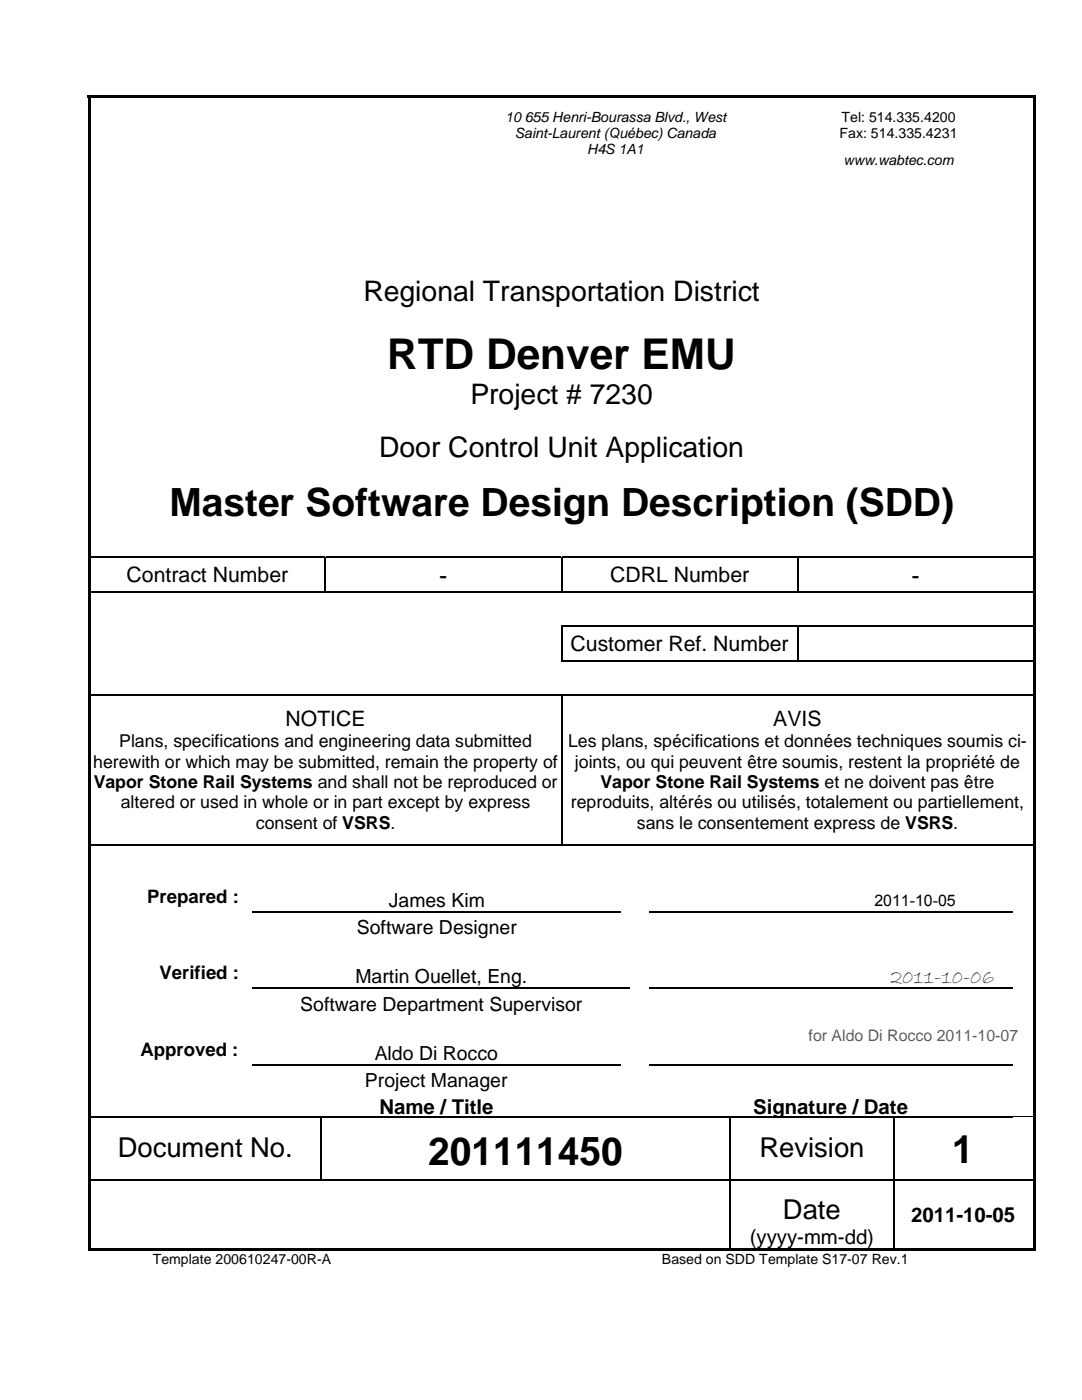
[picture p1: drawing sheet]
<svg xmlns="http://www.w3.org/2000/svg" width="216mm" height="279mm" viewBox="0 0 216 279" stroke-linecap="round" stroke-linejoin="round" font-family="sans-serif">
<defs><g id="words">
<text font-size="8.5" x="77.2" y="73.6">RTD Denver EMU</text>
<g font-size="7.8">
<text x="33.8" y="103">Master Software Design Description (SDD)</text>
<text x="85.4" y="232.6">201111450</text>
<text x="190" y="232">1</text>
</g>
<g font-size="5.7">
<text x="72.5" y="60">Regional Transportation District</text>
<text x="93.9" y="80.7">Project # 7230</text>
<text x="75.6" y="91.2">Door Control Unit Application</text>
</g>
<g font-size="5.5">
<text x="23.5" y="231">Document No.</text>
<text x="151.5" y="231">Revision</text>
<text x="156.2" y="243.3">Date</text>
</g>
<g font-size="4.9">
<text x="87.7" y="116.5">-</text>
<text x="181.9" y="116.5">-</text>
</g>
<g font-size="4.2">
<text x="25.3" y="116.2">Contract Number</text>
<text x="121.8" y="116.2">CDRL Number</text>
<text x="113.9" y="129.9">Customer Ref. Number</text>
<text x="57" y="144.9">NOTICE</text>
<text x="154.3" y="144.9">AVIS</text>
</g>
<text font-size="4.2" fill="#000080" x="177.7" y="196.1">2011-10-06</text>
<g font-size="4.1">
<text x="75.7" y="222.3">Name / Title</text>
<text x="150.3" y="222.3">Signature / Date</text>
<text x="181.8" y="243.9">2011-10-05</text>
<text x="149.6" y="248.3">(yyyy-mm-dd)</text>
</g>
<g font-size="3.9">
<text x="77.6" y="181">James Kim</text>
<text x="71.2" y="186.4">Software Designer</text>
<text x="70.9" y="196.3">Martin Ouellet, Eng.</text>
<text x="59.9" y="201.7">Software Department Supervisor</text>
<text x="74.8" y="211.5">Aldo Di Rocco</text>
<text x="72.8" y="217">Project Manager</text>
</g>
<g font-size="3.7">
<text x="29.4" y="180.2">Prepared :</text>
<text x="31.8" y="195.4">Verified :</text>
<text x="28" y="210.7">Approved :</text>
</g>
<g font-size="3.5">
<text x="23.8" y="149.2">Plans, specifications and engineering data submitted</text>
<text x="113.3" y="149.2">Les plans, spécifications et données techniques soumis ci-</text>
<text x="18.6" y="153.2">herewith or which may be submitted, remain the property of</text>
<text x="114.7" y="153.2">joints, ou qui peuvent être soumis, restent la propriété de</text>
<text x="18.7" y="157.3">Vapor Stone Rail Systems and shall not be reproduced or</text>
<text x="24.1" y="161.3">altered or used in whole or in part except by express</text>
<text x="113.9" y="161.3">reproduits, altérés ou utilisés, totalement ou partiellement,</text>
<text x="119.8" y="157.3">Vapor Stone Rail Systems et ne doivent pas être</text>
<text x="51.1" y="165.4">consent of VSRS.</text>
<text x="127.1" y="165.4">sans le consentement express de VSRS.</text>
</g>
<text font-size="3.2" x="174.5" y="180.7">2011-10-05</text>
<text font-size="3.2" fill="#4040ab" x="161.3" y="207.8">for Aldo Di Rocco 2011-10-07</text>
<g font-size="2.8">
<text x="100.8" y="24.3">10 655 Henri-Bourassa Blvd., West</text>
<text x="102.7" y="27.6">Saint-Laurent (Québec) Canada</text>
<text x="167.5" y="27.5">Fax: 514.335.4231</text>
<text x="167.9" y="24.3">Tel: 514.335.4200</text>
<text x="117.2" y="30.8">H4S 1A1</text>
<text x="168.3" y="32.9">www.wabtec.com</text>
<text x="30.5" y="252.3">Template 200610247-00R-A</text>
<text x="132.1" y="252.3">Based on SDD Template S17-07 Rev.1</text>
</g>
</g></defs>
<g fill="#000">
<path d="M17.5 19.1h.5v.5h-.5zM17.5 19.1h135.6v.5h-135.6zM153.1 19.1h53v.5h-53zM206.1 19.1h.5v.5h-.5zM17.5 19.6h.5v26.2h-.5zM17.5 45.8h.5v8.1h-.5zM206.1 19.6h.5v26.2h-.5zM206.1 45.8h.5v8.1h-.5zM17.5 53.9h.5v8.1h-.5zM17.5 62h.5v3.7h-.5zM17.5 65.7h.5v9.7h-.5zM206.1 53.9h.5v8.1h-.5z"/>
<path d="M206.1 62h.5v3.7h-.5zM206.1 65.7h.5v9.7h-.5zM17.5 75.4h.5v6.5h-.5zM17.5 81.9h.5v4.1h-.5zM17.5 86h.5v6.5h-.5zM17.5 92.5h.5v3.2h-.5zM206.1 75.4h.5v6.5h-.5zM206.1 81.9h.5v4.1h-.5zM206.1 86h.5v6.5h-.5zM206.1 92.5h.5v3.2h-.5zM17.5 95.7h.5v8.9h-.5zM17.5 104.6h.5v6.5h-.5z"/>
<path d="M17.5 111.1h.5v.3h-.5zM17.5 111.4h.5v6.6h-.5zM17.5 118h.5v.3h-.5zM64.8 111.1h.2v.3h-.2zM111.9 111.1h.3v.3h-.3zM159.1 111.1h.2v.3h-.2zM206.1 95.7h.5v8.9h-.5zM206.1 104.6h.5v6.5h-.5zM206.1 111.1h.5v.3h-.5zM206.1 111.4h.5v6.6h-.5zM206.1 118h.5v.3h-.5zM17.5 118.3h.5v6.6h-.5z"/>
<path d="M17.5 124.9h.5v.3h-.5zM17.5 125.2h.5v6.6h-.5zM17.5 131.8h.5v.2h-.5zM17.5 132h.5v6.5h-.5zM17.5 138.5h.5v.3h-.5zM111.9 124.9h.3v.3h-.3zM111.9 131.8h.3v.2h-.3zM111.9 138.5h.3v.3h-.3zM159.1 124.9h.2v.3h-.2zM206.1 118.3h.5v6.6h-.5zM206.1 124.9h.5v.3h-.5zM206.1 125.2h.5v6.6h-.5z"/>
<path d="M206.1 131.8h.5v.2h-.5zM206.1 132h.5v6.5h-.5zM206.1 138.5h.5v.3h-.5zM17.5 138.8h.5v29.6h-.5zM17.5 168.4h.5v.3h-.5zM17.5 168.7h.5v8h-.5zM206.1 138.8h.5v29.6h-.5zM206.1 168.4h.5v.3h-.5zM206.1 168.7h.5v8h-.5zM17.5 176.7h.5v5.2h-.5zM17.5 181.9h.5v.2h-.5zM17.5 182.1h.5v5.2h-.5z"/>
<path d="M17.5 187.3h.5v4.7h-.5zM17.5 192h.5v5.1h-.5zM17.5 197.1h.5v.3h-.5zM206.1 176.7h.5v5.2h-.5zM206.1 181.9h.5v.2h-.5zM206.1 182.1h.5v5.2h-.5zM206.1 187.3h.5v4.7h-.5zM206.1 192h.5v5.1h-.5zM206.1 197.1h.5v.3h-.5zM17.5 197.4h.5v5.2h-.5zM17.5 202.6h.5v4.6h-.5zM17.5 207.2h.5v5.2h-.5z"/>
<path d="M17.5 212.4h.5v.3h-.5zM17.5 212.7h.5v5.1h-.5zM206.1 197.4h.5v5.2h-.5zM206.1 202.6h.5v4.6h-.5zM206.1 207.2h.5v5.2h-.5zM206.1 212.4h.5v.3h-.5zM206.1 212.7h.5v5.1h-.5zM17.5 217.8h.5v5h-.5zM17.5 222.8h.5v.2h-.5zM17.5 223h.5v12.5h-.5zM17.5 235.5h.5v.2h-.5zM63.9 222.8h.3v.2h-.3z"/>
<path d="M145.6 222.8h.2v.2h-.2zM145.6 235.5h.2v.2h-.2zM178.2 222.8h.3v.2h-.3zM178.2 235.5h.3v.2h-.3zM206.1 217.8h.5v5h-.5zM206.1 222.8h.5v.2h-.5zM206.1 223h.5v12.5h-.5zM206.1 235.5h.5v.2h-.5zM17.5 235.7h.5v14h-.5zM17.5 249.2h128.1v.5h-128.1zM145.6 249.2h.5v.5h-.5zM146.1 249.2h32.1v.5h-32.1z"/>
<path d="M178.2 249.2h27.9v.5h-27.9zM206.1 235.7h.5v14h-.5zM206.1 249.2h.5v.5h-.5z"/>
</g>
<g fill="none" stroke="#000" stroke-width=".25">
<path d="M18 111.3h46.8M18 118.1h188.1M64.9 111.4v6.6M65 111.3h46.9M112.1 111.4v6.6M112.2 111.3h46.9M159.2 111.4v6.6M159.3 111.3h46.8M18 138.6h93.9M111.9 125h47.2M112.1 125.2v6.6M112.1 138.8v29.6"/>
<path d="M112.2 138.6h93.9M159.2 125.2v6.6M159.3 125h46.8M206.1 131.9h-94.2M18 168.6h188.1M50.4 182h73.5M50.4 197.3h75.3M129.5 182h72.5M129.5 197.3h72.5M50.3 212.5h73.5M129.5 212.5h72.5M18 222.9h45.9"/>
<path d="M18 235.6h127.6M64 223v12.5M64.2 222.9h81.4M145.7 223v12.5M145.7 235.7v13.5M145.8 222.9h32.4M145.8 235.6h32.4M178.4 223v12.5M178.4 235.7v13.5M178.5 222.9h23.5M178.5 235.6h27.6"/>
</g>
<path d="M202 222.8h4.1" fill="none" stroke="#000" stroke-width=".2"/>
<path d="M161.3 205.3h44v4.5h-44z" fill="#fff"/>
<use href="#words"/>
</svg>
